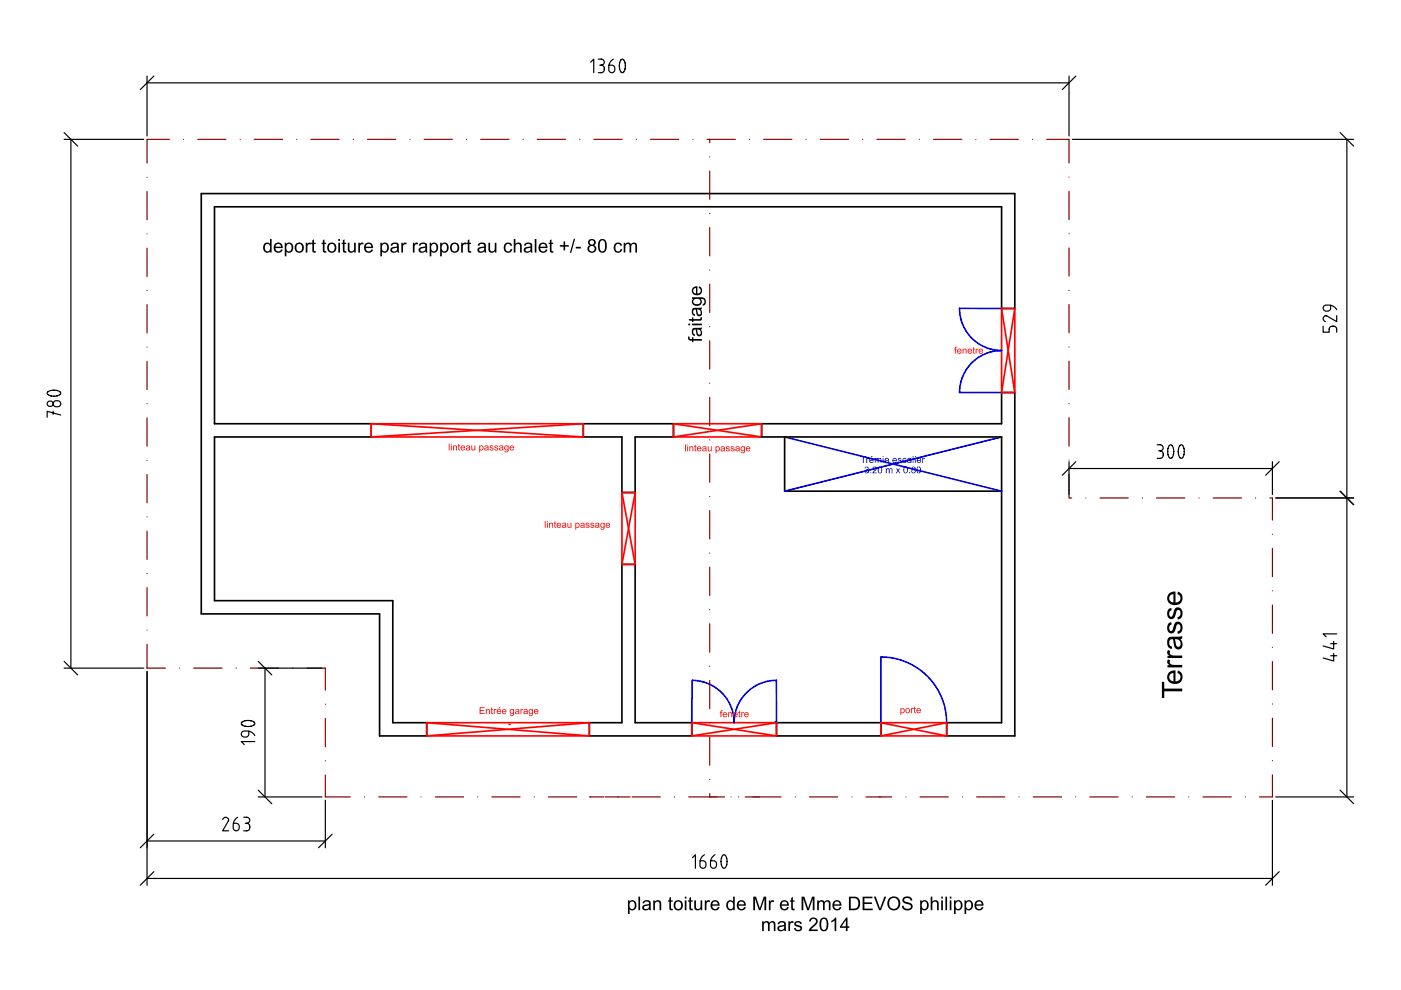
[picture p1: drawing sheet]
<svg xmlns="http://www.w3.org/2000/svg" width="297mm" height="210mm" viewBox="0 0 297 210" stroke-linecap="round" stroke-linejoin="round" font-family="sans-serif">
<path d="M42.7 41h172.5v24.4h-2.8v-21.6h-166.9v46h33.2v2.8h-33.2v34.8h37.8v25.8h7.2v2.8h-10v-25.8h-37.8zM123.7 89.8h19.1v2.8h-8.1v11.8h-2.8v-11.8h-8.2zM161.5 92.6v-2.8h50.9v-6.6h2.8v72.8h-14.5v-2.8h11.7v-60.6M166.4 92.6v11.5h46M131.9 119.7h2.8v33.5h12v2.8h-21.7v-2.8h6.9zM164.6 153.2h22.2v2.8h-22.2z" fill="none" stroke="#000" stroke-width=".35"/>
<g fill="none" stroke="#f00" stroke-width=".35">
<path d="M212.4 65.4v17.8M215.2 65.4v17.8M78.7 89.8h45M78.7 92.6h45M142.8 89.8h18.7M142.8 92.6h18.7M131.9 104.4v15.3M134.7 104.4v15.3M90.5 153.2h34.5M90.5 156h34.5M146.7 153.2h17.9M146.7 156h17.9"/>
<path d="M186.8 153.2h13.9M186.8 156h13.9"/>
</g>
<path d="M166.4 92.6l46 11.5M212.4 92.6l-46 11.5" fill="none" stroke="#00f" stroke-width=".35"/>
<g fill="#00f">
<path d="M182.5 96.7h1.1v.2h-.5v1.2h-.2v-1.2h-.4zM183.7 97.1h.1v.2l.4-.2v.2a.23 .23 0 0 0-.3 0 .23 .23 0 0 0 0 .3v.5h-.2zM184.4 97.2a.49 .49 0 0 1 .6-.1 .49 .49 0 0 1 .3 .6h-.8a.3 .3 0 0 0 .2 .3 .3 .3 0 0 0 .4-.2h.1a.53 .53 0 0 1-.8 .3 .53 .53 0 0 1 0-.9zM184.6 97.3l-.1 .2h.6l-.2-.3zM184.8 96.7h.2l-.3 .3zM185.5 97.1h.1v.1a.35 .35 0 0 1 .6 .1l.4-.2 .2 .1 .1 .9h-.2v-.6a.22 .22 0 0 0-.2-.3 .22 .22 0 0 0-.2 .2v.7h-.2v-.6a.24 .24 0 0 0-.3-.3 .24 .24 0 0 0-.2 .4v.5h-.1zM187.1 96.7h.2v.2h-.2zM187.1 97.1h.2v1h-.2zM187.7 97.2a.49 .49 0 0 1 .5-.1 .49 .49 0 0 1 .3 .6h-.8a.3 .3 0 0 0 .2 .3 .3 .3 0 0 0 .4-.2h.2a.53 .53 0 0 1-.8 .3 .53 .53 0 0 1 0-.9zM187.8 97.3l-.1 .2h.6l-.2-.3zM189.3 97.2a.49 .49 0 0 1 .6-.1 .49 .49 0 0 1 .3 .6h-.8a.3 .3 0 0 0 .2 .3 .3 .3 0 0 0 .4-.2h.2a.53 .53 0 0 1-.8 .3 .53 .53 0 0 1-.1-.9zM189.5 97.3l-.1 .2h.6l-.2-.3zM190.4 97.2l.4-.1 .3 .2-.1 .1-.4-.2v.3a.42 .42 0 0 1 .5 .2 .42 .42 0 0 1-.2 .5 .42 .42 0 0 1-.5-.2l-.1-.2h.2a.23 .23 0 0 0 .2 .3 .23 .23 0 0 0 .2-.3v-.1a.38 .38 0 0 1-.5-.1 .38 .38 0 0 1 0-.4zM191.5 97.2l.5-.1 .2 .3-.2-.1a.34 .34 0 0 0-.5 .3 .34 .34 0 0 0 .5 .3l.2-.1a.51 .51 0 0 1-.7 .3 .51 .51 0 0 1 0-.9zM192.4 97.2l.4-.1a.33 .33 0 0 1 .4 .4l.1 .6-.2-.1a.36 .36 0 0 1-.6 .2 .36 .36 0 0 1 0-.6l.6-.1a.26 .26 0 0 0-.3-.3 .26 .26 0 0 0-.3 .2h-.1zM192.6 97.7a.27 .27 0 0 0 .3 .3 .27 .27 0 0 0 .2-.4zM193.5 96.7h.2v1.4h-.2zM194 96.7h.1v.2h-.1zM194 97.1h.1v1h-.1zM194.5 97.2a.49 .49 0 0 1 .6-.1 .49 .49 0 0 1 .2 .6h-.8a.3 .3 0 0 0 .3 .3 .3 .3 0 0 0 .3-.2h.2a.53 .53 0 0 1-.8 .3 .53 .53 0 0 1 0-.9zM194.6 97.3l-.1 .2h.6l-.1-.3zM195.5 97.1h.2v.2l.3-.2v.2a.23 .23 0 0 0-.2 0 .23 .23 0 0 0-.1 .3v.5h-.2z"/>
<path d="M183.5 99a.39 .39 0 0 1 .6 0 .39 .39 0 0 1-.1 .6 .45 .45 0 0 1 0 .8 .45 .45 0 0 1-.7-.4h.2a.29 .29 0 0 0 .3 .2 .29 .29 0 0 0 .2-.3 .29 .29 0 0 0-.3-.2v-.2a.25 .25 0 0 0 .3-.2 .25 .25 0 0 0-.3-.3 .25 .25 0 0 0-.2 .3h-.2zM184.5 100.2h.2v.2h-.2zM185.1 99a.49 .49 0 0 1 .8 .2 .49 .49 0 0 1-.4 .7l-.3 .3h.7v.2h-.9l.1-.4a.75 .75 0 0 0 .5-.9h-.3l-.1 .2h-.2zM186.3 99a.51 .51 0 0 1 .6 .1 .51 .51 0 0 1 .1 .5 .52 .52 0 0 1-.4 .8 .52 .52 0 0 1-.5-.8zM186.4 99.2a.67 .67 0 0 0 .3 1 .66 .66 0 0 0-.3-1.1zM187.8 99.3h.2v.2a.35 .35 0 0 1 .6 0l.3-.2 .2 .1 .1 1h-.2v-.7a.22 .22 0 0 0-.1-.3 .22 .22 0 0 0-.3 .2v.8h-.2v-.7a.24 .24 0 0 0-.3-.2 .24 .24 0 0 0-.1 .3v.6h-.2zM189.9 99.3h.3l.2 .4 .3-.4h.2l-.4 .5 .4 .6h-.2l-.3-.5-.3 .5h-.2l.4-.6zM191.7 99a.51 .51 0 0 1 .6 .1 .51 .51 0 0 1 .2 .5 .52 .52 0 0 1-.5 .8 .52 .52 0 0 1-.5-.8zM191.8 99.2a.67 .67 0 0 0 .3 1 .66 .66 0 0 0-.2-1.1zM192.8 100.2h.2v.2h-.2zM193.4 99a.39 .39 0 0 1 .6 0 .39 .39 0 0 1-.1 .6 .43 .43 0 0 1 .1 .6 .43 .43 0 0 1-.6 0 .43 .43 0 0 1 .1-.6l-.2-.2zM193.4 99.3a.25 .25 0 0 0 .5 0 .25 .25 0 0 0-.5 0zM193.4 99.9a.3 .3 0 0 0 .6 0 .3 .3 0 0 0-.6 0zM194.5 99a.51 .51 0 0 1 .6 .1 .51 .51 0 0 1 .2 .5 .52 .52 0 0 1-.5 .8 .52 .52 0 0 1-.5-.8zM194.6 99.2a.67 .67 0 0 0 .3 1 .66 .66 0 0 0-.2-1.1z"/>
</g>
<path d="M212.4 65.4h-9l.2 1.7 .5 1.7 .8 1.5 1.2 1.4 1.3 1.1 1.6 .8 1.6 .5 1.8 .2-1.8 .2-1.7 .5-1.5 .8-1.3 1.1-1.1 1.4-.9 1.5-.5 1.7-.2 1.7h9M146.7 153.2l.1-9 1.7 .2 1.6 .5 1.6 .9 1.3 1.1 1.1 1.3 .9 1.6 .5 1.7 .2 1.7 .1-1.7 .5-1.7 .9-1.6 1.1-1.3 1.4-1.1 1.5-.9 1.6-.5 1.8-.2v9M164.3 153.2l.2-.1 .1 .1M164.4 153.2l.1-.1 .1 .1M186.8 153.2v-13.9l2.7 .3 2.6 .8 2.4 1.2 2.1 1.8 1.8 2.1 1.2 2.4 .8 2.6 .3 2.7" fill="none" stroke="#00f" stroke-width=".35"/>
<path d="M212.4 65.4h2.8l-2.8 17.8h2.8zM78.7 89.8v2.8l45-2.8v2.8zM142.8 89.8l18.7 2.8v-2.8l-18.7 2.8zM131.9 104.4l2.8 15.3h-2.8l2.8-15.3zM90.5 153.2l34.5 2.8v-2.8l-34.5 2.8zM146.7 153.2v2.8l17.9-2.8v2.8zM186.8 153.2v2.8l13.9-2.8v2.8z" fill="none" stroke="#f00" stroke-width=".35"/>
<g fill="#f00">
<path d="M101.7 150h1v.1h-.8v.5h.8v.1h-.8v.5h.9v.2h-1.1zM103 150.3h.2v.2a.37 .37 0 0 1 .4-.2 .37 .37 0 0 1 .3 .5v.6h-.2v-.6a.24 .24 0 0 0-.2-.3 .24 .24 0 0 0-.3 .2v.7h-.2zM104.2 150.1l.1-.1v.3h.2v.2h-.2v.6l.2 .3a.26 .26 0 0 1-.3 0 .26 .26 0 0 1 0-.3v-.6h-.2zM104.7 150.3h.1v.2l.4-.2v.2a.23 .23 0 0 0-.3 .1 .23 .23 0 0 0 0 .2v.6h-.2zM105.4 150.5a.49 .49 0 0 1 .6-.1 .49 .49 0 0 1 .3 .5h-.8a.3 .3 0 0 0 .2 .4 .3 .3 0 0 0 .4-.2h.1a.53 .53 0 0 1-.8 .2 .53 .53 0 0 1 0-.8zM105.6 150.6l-.1 .2h.6l-.2-.3zM105.8 149.9h.2l-.3 .3zM106.5 150.5a.49 .49 0 0 1 .6-.1 .49 .49 0 0 1 .3 .5h-.8a.3 .3 0 0 0 .2 .4 .3 .3 0 0 0 .4-.2h.2a.53 .53 0 0 1-.8 .2 .53 .53 0 0 1-.1-.8zM106.7 150.6l-.1 .2h.6l-.2-.3zM108.2 150.5l.8-.2v.9a.46 .46 0 0 1-.3 .6 .46 .46 0 0 1-.6-.3h.2a.29 .29 0 0 0 .4 .1 .29 .29 0 0 0 .1-.3 .5 .5 0 0 1-.7-.1 .5 .5 0 0 1 .1-.7zM108.3 150.6a.36 .36 0 0 0-.1 .5 .36 .36 0 0 0 .5 .1 .36 .36 0 0 0 .1-.5 .36 .36 0 0 0-.5-.1zM109.3 150.5l.4-.2a.33 .33 0 0 1 .4 .4l.1 .7-.3-.1a.36 .36 0 0 1-.5 .1 .36 .36 0 0 1 0-.6l.5-.1a.26 .26 0 0 0-.2-.2 .26 .26 0 0 0-.3 .2l-.2-.1zM109.4 151a.27 .27 0 0 0 .4 .3 .27 .27 0 0 0 .1-.4zM110.4 150.3h.1v.2l.3-.2 .1 .2a.23 .23 0 0 0-.3 .1 .23 .23 0 0 0-.1 .2v.6h-.1zM111.1 150.5l.4-.2a.33 .33 0 0 1 .4 .4v.7l-.2-.1a.36 .36 0 0 1-.6 .1 .36 .36 0 0 1 .1-.6l.5-.1a.26 .26 0 0 0-.2-.2 .26 .26 0 0 0-.3 .2l-.2-.1zM111.2 151a.27 .27 0 0 0 .3 .3 .27 .27 0 0 0 .2-.4zM112.2 150.5l.8-.2v.9a.46 .46 0 0 1-.3 .6 .46 .46 0 0 1-.6-.3h.2a.29 .29 0 0 0 .4 .1 .29 .29 0 0 0 .1-.3 .5 .5 0 0 1-.7-.1 .5 .5 0 0 1 .1-.7zM112.3 150.6a.36 .36 0 0 0 0 .5 .36 .36 0 0 0 .4 .1 .36 .36 0 0 0 .1-.5 .36 .36 0 0 0-.5-.1zM113.3 150.5a.49 .49 0 0 1 .6-.1 .49 .49 0 0 1 .3 .5h-.8a.3 .3 0 0 0 .2 .4 .3 .3 0 0 0 .4-.2h.2a.53 .53 0 0 1-.8 .2 .53 .53 0 0 1-.1-.8zM113.5 150.6l-.1 .2h.6l-.2-.3z"/>
<path d="M95.1 94.1h.2v1.4h-.2zM95.6 94.1h.2v.2h-.2zM95.6 94.5h.2v1h-.2zM96 94.5h.2v.1a.37 .37 0 0 1 .5-.2 .37 .37 0 0 1 .2 .5v.6h-.2v-.6a.24 .24 0 0 0-.2-.3 .24 .24 0 0 0-.3 .2v.7h-.2zM97.2 94.2l.2-.1v.4h.1v.1h-.1v.6l.2 .3a.26 .26 0 0 1-.3 0 .26 .26 0 0 1-.1-.3v-.6h-.1zM97.8 94.6a.49 .49 0 0 1 .6-.1 .49 .49 0 0 1 .2 .5h-.8a.3 .3 0 0 0 .3 .4 .3 .3 0 0 0 .3-.2h.2a.53 .53 0 0 1-.8 .2 .53 .53 0 0 1 0-.8zM97.9 94.7l-.1 .2h.6l-.1-.3zM98.9 94.6l.4-.2a.33 .33 0 0 1 .4 .4v.7l-.2-.1a.36 .36 0 0 1-.6 .1 .36 .36 0 0 1 .1-.6l.5-.1a.26 .26 0 0 0-.2-.2 .26 .26 0 0 0-.3 .2h-.2zM99 95.1a.27 .27 0 0 0 .3 .3 .27 .27 0 0 0 .2-.4zM99.9 94.5h.2v.5a.26 .26 0 0 0 .3 .4 .26 .26 0 0 0 .2-.4v-.5h.2v1h-.2v-.2a.37 .37 0 0 1-.4 .2 .37 .37 0 0 1-.3-.4zM101.6 94.5l.2 .1a.48 .48 0 0 1 .7 .4 .48 .48 0 0 1-.7 .4v.5h-.2zM101.9 94.7l-.1 .5 .1 .2a.35 .35 0 0 0 .4-.4 .35 .35 0 0 0-.4-.3zM102.8 94.6l.4-.2a.33 .33 0 0 1 .4 .4v.7l-.2-.1a.36 .36 0 0 1-.6 .1 .36 .36 0 0 1 .1-.6l.5-.1a.26 .26 0 0 0-.2-.2 .26 .26 0 0 0-.3 .2h-.2zM102.9 95.1a.27 .27 0 0 0 .3 .3 .27 .27 0 0 0 .2-.4zM103.9 94.5l.4-.1 .3 .2-.2 .1-.3-.1v.2a.42 .42 0 0 1 .5 .3 .42 .42 0 0 1-.2 .5 .42 .42 0 0 1-.6-.3v-.1h.1a.23 .23 0 0 0 .3 .2 .23 .23 0 0 0 .2-.3h-.1a.38 .38 0 0 1-.4-.1 .38 .38 0 0 1 0-.5zM104.9 94.5l.4-.1 .3 .2-.2 .1-.3-.1v.2a.42 .42 0 0 1 .5 .3 .42 .42 0 0 1-.2 .5 .42 .42 0 0 1-.6-.3v-.1h.2a.23 .23 0 0 0 .2 .2 .23 .23 0 0 0 .2-.3 .38 .38 0 0 1-.5-.1 .38 .38 0 0 1 0-.5zM105.9 94.6l.4-.2a.33 .33 0 0 1 .4 .4l.1 .7-.3-.1a.36 .36 0 0 1-.5 .1 .36 .36 0 0 1 0-.6l.5-.1a.26 .26 0 0 0-.2-.2 .26 .26 0 0 0-.3 .2h-.2zM106 95.1a.27 .27 0 0 0 .4 .3 .27 .27 0 0 0 .1-.4zM107 94.6l.8-.1v.9a.46 .46 0 0 1-.3 .5 .46 .46 0 0 1-.6-.3h.2a.29 .29 0 0 0 .4 .1 .29 .29 0 0 0 .1-.3 .5 .5 0 0 1-.6-.1 .5 .5 0 0 1 0-.7zM107.2 94.7a.36 .36 0 0 0-.1 .5 .36 .36 0 0 0 .5 .1 .36 .36 0 0 0 .1-.5 .36 .36 0 0 0-.5-.1zM108.2 94.6a.49 .49 0 0 1 .5-.1 .49 .49 0 0 1 .3 .5h-.8a.3 .3 0 0 0 .2 .4 .3 .3 0 0 0 .4-.2h.2a.53 .53 0 0 1-.8 .2 .53 .53 0 0 1 0-.8zM108.3 94.7l-.1 .2h.6l-.2-.3z"/>
<path d="M115.5 110.5h.2v1.4h-.2zM116 110.5h.1v.2h-.1zM116 110.9h.1v1h-.1zM116.4 110.9h.2v.1a.37 .37 0 0 1 .4-.2 .37 .37 0 0 1 .3 .5v.6h-.2v-.6a.24 .24 0 0 0-.2-.3 .24 .24 0 0 0-.3 .2v.7h-.2zM117.6 110.6l.1-.1v.4h.2v.1h-.2v.6l.2 .3a.26 .26 0 0 1-.3 0 .26 .26 0 0 1 0-.3v-.6h-.2zM118.2 111a.49 .49 0 0 1 .5-.1 .49 .49 0 0 1 .3 .5h-.8a.3 .3 0 0 0 .2 .4 .3 .3 0 0 0 .4-.2h.2a.53 .53 0 0 1-.8 .2 .53 .53 0 0 1 0-.8zM118.3 111.1l-.1 .2h.6l-.2-.3zM119.2 111l.4-.2a.33 .33 0 0 1 .4 .4l.1 .7-.2-.1a.36 .36 0 0 1-.6 .1 .36 .36 0 0 1 0-.6l.6-.1a.26 .26 0 0 0-.3-.2 .26 .26 0 0 0-.3 .2h-.1zM119.4 111.5a.27 .27 0 0 0 .3 .3 .27 .27 0 0 0 .2-.4zM120.3 110.9h.2v.5a.26 .26 0 0 0 .2 .4 .26 .26 0 0 0 .3-.4v-.5h.2v1h-.2v-.2a.37 .37 0 0 1-.5 .2 .37 .37 0 0 1-.2-.4zM122 110.9l.1 .1a.48 .48 0 0 1 .8 .4 .48 .48 0 0 1-.7 .4v.5h-.2zM122.2 111.1v.5l.1 .2a.35 .35 0 0 0 .4-.4 .35 .35 0 0 0-.5-.3zM123.1 111l.4-.2a.33 .33 0 0 1 .4 .4l.1 .7-.2-.1a.36 .36 0 0 1-.6 .1 .36 .36 0 0 1 0-.6l.6-.1a.26 .26 0 0 0-.3-.2 .26 .26 0 0 0-.3 .2h-.1zM123.3 111.5a.27 .27 0 0 0 .3 .3 .27 .27 0 0 0 .2-.4zM124.2 111l.5-.2 .2 .2-.1 .1-.3-.1-.1 .2a.42 .42 0 0 1 .6 .3 .42 .42 0 0 1-.3 .5 .42 .42 0 0 1-.5-.3l-.1-.1h.2a.23 .23 0 0 0 .3 .2 .23 .23 0 0 0 .2-.3h-.1a.38 .38 0 0 1-.4-.1 .38 .38 0 0 1-.1-.4zM125.2 111l.5-.2 .3 .2-.2 .1-.3-.1-.1 .2a.42 .42 0 0 1 .6 .3 .42 .42 0 0 1-.3 .5 .42 .42 0 0 1-.5-.3l-.1-.1h.2a.23 .23 0 0 0 .3 .2 .23 .23 0 0 0 .2-.3h-.1a.38 .38 0 0 1-.4-.1 .38 .38 0 0 1-.1-.4zM126.3 111l.4-.2a.33 .33 0 0 1 .4 .4v.7l-.2-.1a.36 .36 0 0 1-.6 .1 .36 .36 0 0 1 .1-.6l.5-.1a.26 .26 0 0 0-.2-.2 .26 .26 0 0 0-.3 .2h-.2zM126.4 111.5a.27 .27 0 0 0 .3 .3 .27 .27 0 0 0 .2-.4zM127.4 111l.8-.1v.9a.46 .46 0 0 1-.3 .5 .46 .46 0 0 1-.6-.3h.2a.29 .29 0 0 0 .4 .1 .29 .29 0 0 0 .1-.3 .5 .5 0 0 1-.7-.1 .5 .5 0 0 1 .1-.7zM127.5 111.1a.36 .36 0 0 0 0 .5 .36 .36 0 0 0 .4 .1 .36 .36 0 0 0 .1-.5 .36 .36 0 0 0-.5-.1zM128.5 111a.49 .49 0 0 1 .6-.1 .49 .49 0 0 1 .3 .5h-.8a.3 .3 0 0 0 .2 .4 .3 .3 0 0 0 .4-.2h.2a.53 .53 0 0 1-.8 .2 .53 .53 0 0 1-.1-.8zM128.7 111.1l-.1 .2h.6l-.2-.3z"/>
<path d="M145.2 94.2h.2v1.5h-.2zM145.7 94.2h.2v.2h-.2zM145.7 94.6h.2v1.1h-.2zM146.1 94.6h.2v.2a.37 .37 0 0 1 .5-.2 .37 .37 0 0 1 .2 .4v.7h-.2v-.7a.24 .24 0 0 0-.2-.2 .24 .24 0 0 0-.3 .1v.8h-.2zM147.3 94.4l.2-.1v.3h.1v.2h-.1v.6l.2 .3a.26 .26 0 0 1-.3 0 .26 .26 0 0 1-.1-.3v-.6h-.1zM147.9 94.8a.49 .49 0 0 1 .6-.1 .49 .49 0 0 1 .2 .5h-.8a.3 .3 0 0 0 .3 .3 .3 .3 0 0 0 .3-.2l.2 .1a.53 .53 0 0 1-.8 .2 .53 .53 0 0 1 0-.8zM148 94.8v.3h.5l-.1-.3zM149 94.8l.4-.2a.33 .33 0 0 1 .4 .4v.7l-.2-.2a.36 .36 0 0 1-.5 .2 .36 .36 0 0 1 0-.6l.5-.1a.26 .26 0 0 0-.2-.3 .26 .26 0 0 0-.3 .3l-.2-.1zM149.1 95.3a.27 .27 0 0 0 .4 .3 .27 .27 0 0 0 .1-.4zM150 94.6h.2v.6a.26 .26 0 0 0 .3 .4 .26 .26 0 0 0 .2-.4v-.6h.2v1.1h-.2v-.2a.37 .37 0 0 1-.4 .2 .37 .37 0 0 1-.3-.4zM151.7 94.6l.2 .2a.48 .48 0 0 1 .7 .4 .48 .48 0 0 1-.7 .4v.5h-.2zM152 94.9l-.1 .4 .2 .2a.35 .35 0 0 0 .3-.4 .35 .35 0 0 0-.4-.2zM152.9 94.8l.4-.2a.33 .33 0 0 1 .4 .4v.7l-.2-.2a.36 .36 0 0 1-.5 .2 .36 .36 0 0 1 0-.6l.5-.1a.26 .26 0 0 0-.2-.3 .26 .26 0 0 0-.3 .3l-.2-.1zM153 95.3a.27 .27 0 0 0 .4 .3 .27 .27 0 0 0 .1-.4zM154 94.7l.4-.1 .3 .2-.2 .1-.3-.1v.2a.42 .42 0 0 1 .5 .2 .42 .42 0 0 1-.2 .6 .42 .42 0 0 1-.6-.3v-.1l.2-.1a.23 .23 0 0 0 .2 .3 .23 .23 0 0 0 .2-.3h-.1a.38 .38 0 0 1-.4-.1 .38 .38 0 0 1 0-.5zM155 94.7l.4-.1 .3 .2-.2 .1-.3-.1v.2a.42 .42 0 0 1 .5 .2 .42 .42 0 0 1-.2 .6 .42 .42 0 0 1-.6-.3v-.1l.2-.1a.23 .23 0 0 0 .2 .3 .23 .23 0 0 0 .2-.3 .38 .38 0 0 1-.5-.1 .38 .38 0 0 1 0-.5zM156 94.8l.4-.2a.33 .33 0 0 1 .4 .4l.1 .7-.3-.2a.36 .36 0 0 1-.5 .2 .36 .36 0 0 1 0-.6l.5-.1a.26 .26 0 0 0-.2-.3 .26 .26 0 0 0-.3 .3l-.2-.1zM156.2 95.3a.27 .27 0 0 0 .3 .3 .27 .27 0 0 0 .1-.4zM157.1 94.8l.8-.2v.9a.46 .46 0 0 1-.3 .6 .46 .46 0 0 1-.5-.3h.1a.29 .29 0 0 0 .4 .1 .29 .29 0 0 0 .2-.4 .5 .5 0 0 1-.7 0 .5 .5 0 0 1 0-.7zM157.3 94.9a.36 .36 0 0 0-.1 .4 .36 .36 0 0 0 .5 .1 .36 .36 0 0 0 .1-.5 .36 .36 0 0 0-.5 0zM158.3 94.8a.49 .49 0 0 1 .6-.1 .49 .49 0 0 1 .2 .5h-.8a.3 .3 0 0 0 .2 .3 .3 .3 0 0 0 .4-.2l.2 .1a.53 .53 0 0 1-.8 .2 .53 .53 0 0 1 0-.8zM158.4 94.8l-.1 .3h.6l-.2-.3z"/>
<path d="M190.9 150.2l.2 .1a.48 .48 0 0 1 .7 .4 .48 .48 0 0 1-.7 .4v.5h-.2zM191.2 150.4l-.1 .5 .1 .2a.35 .35 0 0 0 .4-.4 .35 .35 0 0 0-.4-.3zM192 150.7a.53 .53 0 0 1 1 0 .53 .53 0 0 1-1 0zM192.1 150.7a.4 .4 0 0 0 .8 0 .4 .4 0 0 0-.8 0zM193.1 150.2h.2v.1l.3-.1v.2a.23 .23 0 0 0-.2 0 .23 .23 0 0 0-.1 .3v.5h-.2zM193.8 149.9l.2-.1v.4h.2v.1h-.2v.6l.2 .3a.26 .26 0 0 1-.3 0 .26 .26 0 0 1-.1-.3v-.6h-.1zM194.4 150.3a.49 .49 0 0 1 .6-.1 .49 .49 0 0 1 .3 .5h-.8a.3 .3 0 0 0 .2 .4 .3 .3 0 0 0 .4-.2h.2a.53 .53 0 0 1-.8 .2 .53 .53 0 0 1-.1-.8zM194.6 150.4l-.1 .2h.6l-.2-.3z"/>
<path d="M152.8 150.7l.4-.1-.3 .2 .2 .4h-.2v.9h-.1v-.9h-.2zM153.4 151.1a.49 .49 0 0 1 .5-.1 .49 .49 0 0 1 .3 .6h-.8a.3 .3 0 0 0 .2 .3 .3 .3 0 0 0 .4-.2h.2a.53 .53 0 0 1-.8 .3 .53 .53 0 0 1 0-.9zM153.5 151.2l-.1 .2h.6l-.2-.2zM154.4 151h.1v.2a.37 .37 0 0 1 .5-.2 .37 .37 0 0 1 .2 .4v.7h-.1v-.7a.24 .24 0 0 0-.2-.3 .24 .24 0 0 0-.3 .2v.8h-.2zM155.6 151.1a.49 .49 0 0 1 .6-.1 .49 .49 0 0 1 .2 .6h-.8a.3 .3 0 0 0 .3 .3 .3 .3 0 0 0 .3-.2h.2a.53 .53 0 0 1-.8 .3 .53 .53 0 0 1 0-.9zM155.7 151.2l-.1 .2h.6l-.1-.2zM156.7 150.8l.1-.1v.3h.2v.2h-.2v.6l.2 .3a.26 .26 0 0 1-.3-.1 .26 .26 0 0 1 0-.2v-.6h-.2zM157.2 151h.1v.2l.3-.2 .1 .2a.23 .23 0 0 0-.3 0 .23 .23 0 0 0 0 .3v.6h-.2zM157.9 151.1a.49 .49 0 0 1 .6-.1 .49 .49 0 0 1 .2 .6h-.7a.3 .3 0 0 0 .2 .3 .3 .3 0 0 0 .4-.2h.1a.53 .53 0 0 1-.8 .3 .53 .53 0 0 1 0-.9zM158.1 151.2l-.1 .2h.6l-.2-.2z"/>
<path d="M202.5 73.6l.4-.1-.3 .3 .2 .3h-.2v.9h-.1v-.9h-.2zM203 74.1a.49 .49 0 0 1 .6-.1 .49 .49 0 0 1 .3 .5h-.8a.3 .3 0 0 0 .2 .4 .3 .3 0 0 0 .4-.2h.2a.53 .53 0 0 1-.8 .2 .53 .53 0 0 1-.1-.8zM203.2 74.1l-.1 .3h.6l-.2-.3zM204.1 73.9h.1v.2a.37 .37 0 0 1 .5-.2 .37 .37 0 0 1 .2 .4v.7h-.1v-.6a.24 .24 0 0 0-.2-.3 .24 .24 0 0 0-.3 .1v.8h-.2zM205.3 74.1a.49 .49 0 0 1 .6-.1 .49 .49 0 0 1 .2 .5h-.8a.3 .3 0 0 0 .2 .4 .3 .3 0 0 0 .4-.2h.2a.53 .53 0 0 1-.8 .2 .53 .53 0 0 1 0-.8zM205.4 74.1l-.1 .3h.6l-.2-.3zM206.3 73.7l.2-.1v.3h.2v.2h-.2v.6l.2 .3a.26 .26 0 0 1-.3 0 .26 .26 0 0 1-.1-.3v-.6h-.1zM206.9 73.9h.1v.2l.3-.2 .1 .2a.23 .23 0 0 0-.3 .1 .23 .23 0 0 0-.1 .2v.6h-.1zM207.6 74.1a.49 .49 0 0 1 .6-.1 .49 .49 0 0 1 .2 .5h-.7a.3 .3 0 0 0 .2 .4 .3 .3 0 0 0 .3-.2h.2a.53 .53 0 0 1-.8 .2 .53 .53 0 0 1 0-.8zM207.8 74.1l-.1 .3h.5l-.1-.3z"/>
<circle cx="107.9" cy="153.6" r=".17"/>
</g>
<g fill="none" stroke="#800000" stroke-width=".25">
<path d="M31.2 37.6h.1M35.9 29.5h-4.7v5.1M38.9 29.5h.1M41.9 29.5h6M50.9 29.5h.1M53.9 29.5h6M62.9 29.5h.1M65.9 29.5h6M74.9 29.5h.1M77.9 29.5h6M86.9 29.5h.1M89.9 29.5h6"/>
<path d="M98.9 29.5h.1M101.9 29.5h6M110.9 29.5h.1M113.9 29.5h6M122.9 29.5h.1M125.9 29.5h6M134.9 29.5h.1M137.9 29.5h6M146.9 29.5h.1M149.9 29.5h6M150.5 29.5v.8M150.5 33.2v.1"/>
<path d="M150.5 36.3v6M158.9 29.5h.1M161.9 29.5h6M170.9 29.5h.1M173.9 29.5h6M182.9 29.5h.1M185.9 29.5h6M194.9 29.5h.1M197.9 29.5h6M206.9 29.5h.1M209.9 29.5h6M218.9 29.5h.1"/>
<path d="M221.9 29.5h4.8v5.1M226.7 37.6h.1M31.2 40.6v6M31.2 49.6h.1M31.2 52.6v6M150.5 45.2v.1M150.5 48.3v6M150.5 57.2v.1M226.7 40.6v6M226.7 49.6h.1M226.7 52.6v6M31.2 61.6h.1"/>
<path d="M31.2 64.6v6M31.2 73.6h.1M31.2 76.6v6M150.5 60.3v6M150.5 69.2v.1M150.5 72.3v6M226.7 61.6h.1M226.7 64.6v6M226.7 73.6h.1M226.7 76.6v6M31.2 85.6h.1M31.2 88.6v6"/>
<path d="M31.2 97.6h.1M150.5 81.2v.1M150.5 84.3v6M150.5 93.2v.1M150.5 96.3v6M226.7 85.6h.1M226.7 88.6v6M226.7 97.6h.1M31.2 100.6v6M31.2 109.6h.1M31.2 112.6v6M150.5 105.2v.1"/>
<path d="M150.5 108.3v6M150.5 117.2v.1M226.7 100.6v5h.5M230.2 105.6h.1M233.2 105.6h6M242.2 105.6h.1M245.2 105.6h6M254.2 105.6h.1M257.2 105.6h6M266.2 105.6h.1M269.2 105.6h.6v4.7M269.8 113.3h.1"/>
<path d="M269.8 116.3v6M31.2 121.6h.1M31.2 124.6v6M31.2 133.6h.1M31.2 136.6v5.1h3.9M150.5 120.3v6M150.5 129.2v.1M150.5 132.3v6M269.8 125.3h.1M269.8 128.3v6M269.8 137.3h.1M38.1 141.7h.1"/>
<path d="M41.1 141.7h6M50.1 141.7h.1M53.1 141.7h6M62.1 141.7h.1M65.1 141.7h3.9v4.6M69 149.3h.1M69 152.3v6M150.5 141.2v.1M150.5 144.3v6M150.5 153.2v.1M150.5 156.3v6M269.8 140.3v6"/>
<path d="M269.8 149.3h.1M269.8 152.3v6M69 161.3h.1M69 164.3v4.7h5.3M77.3 169h.1M80.3 169h6M89.3 169h.1M92.3 169h6M101.3 169h.1M104.3 169h6M113.3 169h.1M116.3 169h6"/>
<path d="M125 169h3M128.3 169h5.3M134 169h6M143 169h.1M146 169h7.6M150.5 165.2v.1M150.5 168.3v.7M155 169h.1M156.6 169h.1M158 169h7.6M168.6 169h.1M171.6 169h6"/>
<path d="M180.6 169h.1M183.6 169h5.5M192 169h.1M195.1 169h6M204 169h.1M207.1 169h6M216 169h.1M219.1 169h6M228 169h.1M231.1 169h6M240 169h.1M243.1 169h6"/>
<path d="M252 169h.1M255.1 169h6M264 169h.1M269.8 164.3v4.7h-2.7M269.8 161.3h.1"/>
</g>
<g fill="none" stroke="#000" stroke-width=".25">
<path d="M31.2 16.1v12.7M31.2 17.6h195.5M32.6 16.1l-2.9 2.9M125.2 13.2l.7-.7v2.9M126.8 12.5h.7a.64 .64 0 0 1 .6 .7 .64 .64 0 0 1-.6 .6M127.2 13.8h.3M127.5 13.8a.81 .81 0 0 1 .6 .8 .81 .81 0 0 1-.6 .8h-.7M130 12.5a2.06 2.06 0 0 0-.7 2.7 .77 .77 0 0 0 1.1-.4 .77 .77 0 0 0-.7-1h-.6M131.7 12.7a.48 .48 0 0 1 .5-.1 .48 .48 0 0 1 .3 .5l.1 1.1-.4 1.1a.35 .35 0 0 1-.5 0l-.4-1.3zM226.7 16.1v12.7M228.1 16.1l-2.9 2.9M13.6 29.5h16.9"/>
<path d="M13.6 28.1l2.9 2.9M15 29.5v112.2M227.4 29.5h59.6M284.1 28.1l2.9 2.9M285.6 29.5v139.5M280.5 69.2v1.2h1.3v-.6a.81 .81 0 0 1 .8-.7 .81 .81 0 0 1 .8 .7v.6M282.1 64.7v.6a.75 .75 0 0 1-1 .7 .75 .75 0 0 1-.2-1.3 2.15 2.15 0 0 1 2.5 .9M283.4 66.9v1.3l-2.1-1.2a.62 .62 0 0 0-.8 .4 .62 .62 0 0 0 .5 .8M10.2 83.1l1.2-.4 1.3 .4a.35 .35 0 0 1 0 .6l-1.3 .3-1.2-.3a.35 .35 0 0 1 0-.6zM11.3 87.2v.6M11.5 85.2a.76 .76 0 0 1 1-.2 .76 .76 0 0 1 .2 1.1 .76 .76 0 0 1-1 .1 .76 .76 0 0 1-.2-1zM12.9 88l-2.9-.8v1.3"/>
<path d="M226.7 97.9v7M226.7 99.3h43.1M228.1 97.9l-2.9 2.9M245.3 94.3h.7a.64 .64 0 0 1 .6 .6 .64 .64 0 0 1-.6 .7M245.7 95.6h.3M246 95.6a.81 .81 0 0 1 .6 .8 .81 .81 0 0 1-.6 .8h-.7M247.9 94.5a.48 .48 0 0 1 .6-.1 .48 .48 0 0 1 .2 .5l.1 1.1-.3 1a.35 .35 0 0 1-.6 0l-.3-1.3zM250.2 94.5a.48 .48 0 0 1 .5-.1 .48 .48 0 0 1 .3 .5l.1 1.1-.4 1a.35 .35 0 0 1-.5 0l-.4-1.3zM269.8 97.9v7M271.2 97.9l-2.9 2.9M270.5 105.6h16.5M284.1 104.1l2.9 2.9"/>
<path d="M282.1 139h1.3M282.1 136.5h1.3M282.8 138.6v1.5l-2.3-.6M282.8 136v1.6l-2.3-.6M283.4 134.4h-2.9l.7 .6M13.6 141.7h16.9M13.6 140.2l2.9 2.9M31.2 142.4v45.3M52.8 155v.6a.75 .75 0 0 1-1.1 .7 .75 .75 0 0 1-.2-1.3 2.15 2.15 0 0 1 2.5 1M53.9 153.1a.35 .35 0 0 1 0 .6l-1.3 .3-1.3-.3a.59 .59 0 0 1 0-.7 .59 .59 0 0 1 .7-.2h1l.9 .3M54 157.2h-2.8l.6 .7M54.7 141.7h13.6"/>
<path d="M54.7 140.2l2.9 2.9M56.2 141.7v27.3M31.2 178.3h37.8M32.6 176.9l-2.9 2.8M47.2 173.8a.62 .62 0 0 1 .8-.5 .62 .62 0 0 1 .4 .7l-1.2 2.2h1.3M50.4 173.3a2.06 2.06 0 0 0-.8 2.7 .77 .77 0 0 0 1.2-.4 .77 .77 0 0 0-.7-1h-.6M51.7 173.3h.6a.64 .64 0 0 1 .7 .6 .64 .64 0 0 1-.7 .7M52 174.6h.3M52.3 174.6a.81 .81 0 0 1 .7 .8 .81 .81 0 0 1-.7 .8h-.6M54.7 169h13.6M54.7 167.5l2.9 2.9M69 169.7v10"/>
<path d="M70.4 176.9l-2.9 2.8M269.8 169.7v18M270.5 169h16.5M284.1 167.5l2.9 2.9M31.2 186.3h238.6M32.6 184.8l-2.9 2.9M146.8 181.9l.6-.7v2.9M149.4 181.2a2.06 2.06 0 0 0-.8 2.7 .77 .77 0 0 0 1.1-.4 .77 .77 0 0 0-.7-1h-.6M151.6 181.2a2.06 2.06 0 0 0-.8 2.7 .77 .77 0 0 0 1.2-.4 .77 .77 0 0 0-.7-1h-.6M153.2 181.4a.48 .48 0 0 1 .6-.1 .48 .48 0 0 1 .2 .5l.1 1.1-.3 1a.35 .35 0 0 1-.6 0l-.3-1.3zM271.2 184.8l-2.9 2.9"/>
<circle cx="10.7" cy="85.6" r=".6"/>
</g>
<path d="M161.5 92.6h50.9" fill="none" stroke="#000" stroke-width=".35"/>
<g fill="#000">
<path d="M56.1 51.7a.78 .78 0 0 1 1.1 0v-1h.4v2.9h-.3v-.3a.93 .93 0 0 1-1.3 0 .93 .93 0 0 1-.2-1.2zM56.3 51.9a.77 .77 0 0 0-.2 .9 .77 .77 0 0 0 .9 .4 .78 .78 0 0 0 .3-.9 .78 .78 0 0 0-.9-.5zM58.3 51.7a.97 .97 0 0 1 1.2-.2 .97 .97 0 0 1 .4 1.1h-1.5a.61 .61 0 0 0 .4 .7 .61 .61 0 0 0 .8-.4h.3a1.03 1.03 0 0 1-1.4 .6 1.03 1.03 0 0 1-.4-1.6zM58.6 51.9l-.2 .4h1.2a.58 .58 0 0 0-.4-.5 .58 .58 0 0 0-.6 .1zM60.4 51.5h.3v.2a.89 .89 0 0 1 1.1-.1 .89 .89 0 0 1 .4 1.1 .85 .85 0 0 1-.5 .8 .85 .85 0 0 1-1-.2v1h-.3zM60.9 51.9a.75 .75 0 0 0-.2 .9 .75 .75 0 0 0 .8 .4 .77 .77 0 0 0 .4-.9 .77 .77 0 0 0-.9-.5zM62.8 51.7a1.04 1.04 0 0 1 1.5 .1 1.04 1.04 0 0 1-.2 1.5 1.04 1.04 0 0 1-1.5-.2l-.1-.9zM63 51.9a.77 .77 0 0 0-.1 1 .77 .77 0 0 0 .9 .3 .75 .75 0 0 0 .3-1 .75 .75 0 0 0-1.1-.3zM64.8 51.5h.3v.3l.3-.3 .4-.1 .2 .1-.2 .4a.46 .46 0 0 0-.5 0 .46 .46 0 0 0-.1 .6v1.1h-.4zM66.2 51l.4-.3v.8h.3v.2h-.3v1.3a.24 .24 0 0 0 0 .2 .24 .24 0 0 0 .3 0l.1 .3a.52 .52 0 0 1-.6 0 .52 .52 0 0 1-.2-.6v-1.2h-.2v-.2h.2zM68.4 51l.4-.3v.8h.4v.2h-.4v1.3a.24 .24 0 0 0 .1 .2 .24 .24 0 0 0 .3 0v.3a.52 .52 0 0 1-.6 0 .52 .52 0 0 1-.2-.6v-1.2h-.2v-.2h.2zM69.7 51.7a1.04 1.04 0 0 1 1.5 .1 1.04 1.04 0 0 1-.2 1.5 1.04 1.04 0 0 1-1.5-.2l-.1-.9zM69.9 51.9a.77 .77 0 0 0-.2 1 .77 .77 0 0 0 1 .3 .75 .75 0 0 0 .3-1 .75 .75 0 0 0-1.1-.3zM71.7 50.7h.4v.4h-.4zM71.7 51.5h.4v2.1h-.4zM72.7 51l.3-.3v.8h.4v.2h-.4v1.3a.24 .24 0 0 0 .1 .2 .24 .24 0 0 0 .3 0l.1 .3a.52 .52 0 0 1-.6 0 .52 .52 0 0 1-.2-.6v-1.2h-.3v-.2h.3zM73.7 51.5h.4v1.1a.52 .52 0 0 0 .5 .7 .52 .52 0 0 0 .5-.7v-1.1h.3v2.1h-.3v-.4a.74 .74 0 0 1-.9 .4 .74 .74 0 0 1-.5-.8zM76 51.5h.3v.3l.2-.3 .4-.1 .2 .1-.1 .4a.46 .46 0 0 0-.6 0 .46 .46 0 0 0-.1 .6v1.1h-.3zM77.5 51.7a.97 .97 0 0 1 1.1-.2 .97 .97 0 0 1 .5 1.1h-1.6a.61 .61 0 0 0 .5 .7 .61 .61 0 0 0 .7-.4h.4a1.03 1.03 0 0 1-1.5 .6 1.03 1.03 0 0 1-.3-1.6zM77.7 51.9l-.1 .4h1.1a.58 .58 0 0 0-.3-.5 .58 .58 0 0 0-.7 .1zM80.6 51.5h.4v.2a.89 .89 0 0 1 1.1-.1 .89 .89 0 0 1 .3 1.1 .85 .85 0 0 1-.5 .8 .85 .85 0 0 1-.9-.2v1h-.4zM81.1 51.9a.75 .75 0 0 0-.2 .9 .75 .75 0 0 0 .9 .4 .77 .77 0 0 0 .3-.9 .77 .77 0 0 0-.8-.5zM83 51.7a.9 .9 0 0 1 .9-.3 .9 .9 0 0 1 .7 .8l.1 1.4h-.4l-.1-.3a.77 .77 0 0 1-.9 .3 .77 .77 0 0 1-.5-.9l.5-.3 .9-.2a.53 .53 0 0 0-.5-.5 .53 .53 0 0 0-.5 .4h-.4zM83.2 52.8a.37 .37 0 0 0 0 .5 .37 .37 0 0 0 .5 0l.4-.3 .1-.5zM85.1 51.5h.3v.3l.2-.3 .4-.1 .2 .1-.1 .4a.46 .46 0 0 0-.5 0 .46 .46 0 0 0-.2 .6v1.1h-.3zM87.5 51.5h.4v.3l.2-.3 .4-.1 .2 .1-.2 .4a.46 .46 0 0 0-.5 0 .46 .46 0 0 0-.1 .6v1.1h-.4zM89 51.7a.9 .9 0 0 1 .9-.3 .9 .9 0 0 1 .7 .8l.1 1.4h-.4l-.1-.3a.77 .77 0 0 1-.9 .3 .77 .77 0 0 1-.5-.9l.5-.3 .9-.2a.53 .53 0 0 0-.5-.5 .53 .53 0 0 0-.5 .4h-.4zM89.2 52.8a.37 .37 0 0 0 0 .5 .37 .37 0 0 0 .5 0l.4-.3 .1-.5zM91.1 51.5h.3v.2a.89 .89 0 0 1 1.2-.1 .89 .89 0 0 1 .3 1.1 .85 .85 0 0 1-.5 .8 .85 .85 0 0 1-1-.2v1h-.3zM91.6 51.9a.75 .75 0 0 0-.2 .9 .75 .75 0 0 0 .9 .4 .77 .77 0 0 0 .3-.9 .77 .77 0 0 0-.9-.5zM93.3 51.5h.3v.2a.89 .89 0 0 1 1.2-.1 .89 .89 0 0 1 .3 1.1 .85 .85 0 0 1-.5 .8 .85 .85 0 0 1-.9-.2v1h-.4zM93.8 51.9a.75 .75 0 0 0-.2 .9 .75 .75 0 0 0 .9 .4 .77 .77 0 0 0 .3-.9 .77 .77 0 0 0-.9-.5zM95.7 51.7a1.04 1.04 0 0 1 1.5 .1 1.04 1.04 0 0 1-.2 1.5 1.04 1.04 0 0 1-1.5-.2v-.9zM96 51.9a.77 .77 0 0 0-.2 1 .77 .77 0 0 0 .9 .3 .75 .75 0 0 0 .3-1 .75 .75 0 0 0-1-.3zM97.8 51.5h.3v.3l.2-.3 .4-.1 .2 .1-.1 .4a.46 .46 0 0 0-.6 0 .46 .46 0 0 0-.1 .6v1.1h-.3zM99.2 51l.3-.3v.8h.4v.2h-.4v1.3a.24 .24 0 0 0 .1 .2 .24 .24 0 0 0 .3 0v.3a.52 .52 0 0 1-.6 0 .52 .52 0 0 1-.1-.6v-1.2h-.3v-.2h.3zM101.4 51.7a.9 .9 0 0 1 1-.3 .9 .9 0 0 1 .6 .8l.1 1.4h-.3l-.1-.3a.77 .77 0 0 1-.9 .3 .77 .77 0 0 1-.5-.9l.4-.3 1-.2a.53 .53 0 0 0-.5-.5 .53 .53 0 0 0-.6 .4h-.3zM101.7 52.8a.37 .37 0 0 0 0 .5 .37 .37 0 0 0 .5 0l.4-.3 .1-.5zM103.6 51.5h.3v1.1a.52 .52 0 0 0 .5 .7 .52 .52 0 0 0 .5-.7v-1.1h.3v2.1h-.3v-.4a.74 .74 0 0 1-.9 .4 .74 .74 0 0 1-.4-.8zM107.1 51.6a.89 .89 0 0 1 1.5 .5h-.4a.57 .57 0 0 0-.7-.3 .57 .57 0 0 0-.3 .7 .57 .57 0 0 0 .4 .8 .57 .57 0 0 0 .7-.5h.3a.97 .97 0 0 1-1.3 .7 .97 .97 0 0 1-.5-1.4zM108.9 50.7h.4v1a.74 .74 0 0 1 .9-.3 .74 .74 0 0 1 .4 .8v1.4h-.3v-1.4a.51 .51 0 0 0-.6-.5 .51 .51 0 0 0-.4 .7v1.2h-.4zM111.2 51.7a.9 .9 0 0 1 1-.3 .9 .9 0 0 1 .6 .8l.2 1.4h-.4l-.1-.3a.77 .77 0 0 1-.9 .3 .77 .77 0 0 1-.5-.9l.4-.3 1-.2a.53 .53 0 0 0-.5-.5 .53 .53 0 0 0-.6 .4h-.3zM111.5 52.8a.37 .37 0 0 0 0 .5 .37 .37 0 0 0 .5 0l.4-.3 .1-.5zM113.4 50.7h.3v2.9h-.3zM114.4 51.7a.97 .97 0 0 1 1.2-.2 .97 .97 0 0 1 .5 1.1h-1.6a.61 .61 0 0 0 .5 .7 .61 .61 0 0 0 .7-.4h.4a1.03 1.03 0 0 1-1.5 .6 1.03 1.03 0 0 1-.3-1.6zM114.7 51.9l-.1 .4h1.1a.58 .58 0 0 0-.3-.5 .58 .58 0 0 0-.7 .1zM116.6 51l.3-.3v.8h.4v.2h-.4v1.3a.24 .24 0 0 0 .1 .2 .24 .24 0 0 0 .3 0v.3a.52 .52 0 0 1-.5 0 .52 .52 0 0 1-.2-.6v-1.2h-.3v-.2h.3zM118.7 52h.8v-.8h.3v.8h.8v.3h-.8v.8h-.3v-.8h-.8zM121.7 50.6h.2l-.8 3h-.3zM122.1 52.3h1.1v.4h-1.1zM124.9 50.9a.76 .76 0 0 1 1.2-.1 .76 .76 0 0 1-.2 1.2 .88 .88 0 0 1 .4 1.3 .88 .88 0 0 1-1.3 .2 .8 .8 0 0 1-.5-.8 .8 .8 0 0 1 .6-.7l-.4-.4zM125 51.4a.46 .46 0 0 0 .9 0 .46 .46 0 0 0-.9 0zM124.9 52.7a.6 .6 0 0 0 1.2 0 .6 .6 0 0 0-1.2 0zM127.2 50.8a.96 .96 0 0 1 1.1 .1 .96 .96 0 0 1 .3 1 1.27 1.27 0 0 1-.9 1.7 1.31 1.31 0 0 1-.9-1.8zM127.4 51a1.95 1.95 0 0 0 .2 2.3h.3a1.78 1.78 0 0 0 0-2.3zM130.4 51.6a.89 .89 0 0 1 1.5 .5h-.4a.57 .57 0 0 0-.7-.3 .57 .57 0 0 0-.3 .7 .57 .57 0 0 0 .4 .8 .57 .57 0 0 0 .7-.5h.3a.97 .97 0 0 1-1.3 .7 .97 .97 0 0 1-.4-1.4zM132.2 51.5h.4v.3a.7 .7 0 0 1 1.2 0 .68 .68 0 0 1 .8-.4 .68 .68 0 0 1 .5 .7v1.5h-.4v-1.4a.46 .46 0 0 0-.5-.5 .46 .46 0 0 0-.4 .6v1.3h-.3v-1.4a.48 .48 0 0 0-.6-.4 .48 .48 0 0 0-.3 .7v1.1h-.4z"/>
<path d="M145.9 71.3l.3 .1 .2 .5h.3v-.4h.3v.4h1.8v.3h-1.8v.3h-.3v-.3a.64 .64 0 0 1-.7-.1 .64 .64 0 0 1-.1-.8zM146.9 69.6l1.9-.2v.4h-.2a.77 .77 0 0 1 .3 1 .77 .77 0 0 1-.9 .5l-.3-.5-.2-.9a.53 .53 0 0 0-.6 .4 .53 .53 0 0 0 .5 .6l-.1 .4a1.01 1.01 0 0 1-.4-1.7zM147.8 69.9v.1a.73 .73 0 0 0 .4 .9 .59 .59 0 0 0 .3-.7 .59 .59 0 0 0-.7-.3zM145.9 68.6h.4v.4h-.4zM146.7 68.6h2.1v.4h-2.1zM146 67.7h.7v-.4h.3v.4h1.2a.24 .24 0 0 0 .3-.1 .24 .24 0 0 0 0-.3l.3-.1a.52 .52 0 0 1 0 .6 .52 .52 0 0 1-.6 .2h-1.2v.3h-.3v-.3h-.5zM146.9 65.4l1.9-.2v.3l-.2 .1a.77 .77 0 0 1 .3 .9 .77 .77 0 0 1-.9 .5l-.3-.4-.2-1a.53 .53 0 0 0-.6 .5 .53 .53 0 0 0 .5 .6l-.1 .3a1.01 1.01 0 0 1-.4-1.6zM147.8 65.6v.2a.73 .73 0 0 0 .4 .9 .59 .59 0 0 0 .3-.8 .59 .59 0 0 0-.7-.3zM146.7 63h1.8a.91 .91 0 0 1 1.1 .7 .91 .91 0 0 1-.6 1.1v-.4a.59 .59 0 0 0 .3-.7 .59 .59 0 0 0-.8-.3 .98 .98 0 0 1-.1 1.3 .98 .98 0 0 1-1.4 0 .82 .82 0 0 1 0-1.4h-.3zM147.2 63.5a.63 .63 0 0 0-.1 .9 .63 .63 0 0 0 .9 .1 .58 .58 0 0 0 .5-.7 .58 .58 0 0 0-.8-.4zM147 61l.9-.3v1.5a.61 .61 0 0 0 .6-.4 .61 .61 0 0 0-.4-.7l.1-.4a1.04 1.04 0 0 1 .4 1.5 1.04 1.04 0 0 1-1.5 .3 1.04 1.04 0 0 1-.1-1.5zM147.2 61.2a.59 .59 0 0 0-.2 .7 .59 .59 0 0 0 .6 .3v-1.1z"/>
<path d="M246.3 144.6h.6v1.4h3.8v.6h-3.8v1.4h-.6zM247.9 142.5l.5-.3 .8-.1v2.4a.91 .91 0 0 0 1.1-.7 .91 .91 0 0 0-.7-1.1l.1-.5a1.53 1.53 0 0 1 .9 2 1.53 1.53 0 0 1-2.2 .7 1.43 1.43 0 0 1-.5-2.4zM248.2 142.9a.88 .88 0 0 0-.2 1 .88 .88 0 0 0 .8 .5v-1.7zM247.6 139.8l.5 .2a.7 .7 0 0 0 .1 .8 .7 .7 0 0 0 .8 .2h1.7v.5h-3.2v-.5h.5a.76 .76 0 0 1-.4-1.2zM247.6 137.8l.5 .2a.7 .7 0 0 0 .1 .8 .7 .7 0 0 0 .8 .2h1.7v.5h-3.2v-.5h.5a.76 .76 0 0 1-.4-1.2zM247.8 135.2a4.2 4.2 0 0 1 2.3-.2l.6-.2v.6l-.4 .1a1.39 1.39 0 0 1-.2 2.2 1.06 1.06 0 0 1-1.2-1.2l-.2-1a.79 .79 0 0 0-.8 .7 .79 .79 0 0 0 .6 .9l-.1 .5a1.52 1.52 0 0 1-.6-2.4zM249.1 135.5l.1 .3a1.23 1.23 0 0 0 .6 1.3 .89 .89 0 0 0 .4-1.1 .89 .89 0 0 0-1.1-.5zM247.7 132.2l.6-.3 .1 .5a.7 .7 0 0 0-.5 .7 .7 .7 0 0 0 .5 .7l.3-.5a1.54 1.54 0 0 1 .9-1.5 1.3 1.3 0 0 1 1.2 1.2 1.3 1.3 0 0 1-1.1 1.4l-.1-.5a.8 .8 0 0 0 .7-.7 .8 .8 0 0 0-.5-.9 2 2 0 0 0-.7 1.5 .88 .88 0 0 1-1.1 .4 .88 .88 0 0 1-.5-1zM247.7 129.2l.6-.3 .1 .5a.7 .7 0 0 0-.5 .7 .7 .7 0 0 0 .5 .6l.3-.4a1.54 1.54 0 0 1 .9-1.5 1.3 1.3 0 0 1 1.2 1.2 1.3 1.3 0 0 1-1.1 1.4l-.1-.6a.8 .8 0 0 0 .7-.7 .8 .8 0 0 0-.5-.8 2 2 0 0 0-.7 1.5 .88 .88 0 0 1-1.1 .4 .88 .88 0 0 1-.5-1.1zM247.9 125.8l.5-.3 .8-.1v2.4a.91 .91 0 0 0 1.1-.7 .91 .91 0 0 0-.7-1.1l.1-.6a1.53 1.53 0 0 1 .9 2.1 1.53 1.53 0 0 1-2.2 .7 1.43 1.43 0 0 1-.5-2.4zM248.2 126.2a.88 .88 0 0 0-.2 1 .88 .88 0 0 0 .8 .5v-1.7z"/>
<path d="M133.1 190.9h.4v.3a.89 .89 0 0 1 1.1-.2 .89 .89 0 0 1 .3 1.1 .85 .85 0 0 1-.5 .8 .85 .85 0 0 1-.9-.1v1h-.4zM133.6 191.3a.75 .75 0 0 0-.2 1 .75 .75 0 0 0 .9 .4 .77 .77 0 0 0 .3-1 .77 .77 0 0 0-.8-.5zM135.4 190.1h.3v2.9h-.3zM136.4 191.1a.9 .9 0 0 1 .9-.3 .9 .9 0 0 1 .7 .8l.1 1.4h-.4l-.1-.3a.77 .77 0 0 1-.9 .3 .77 .77 0 0 1-.5-.8l.5-.4 .9-.1a.53 .53 0 0 0-.5-.6 .53 .53 0 0 0-.5 .4h-.4zM136.6 192.2a.37 .37 0 0 0 0 .5 .37 .37 0 0 0 .5 0l.4-.3 .1-.5zM138.5 190.9h.3v.3a.74 .74 0 0 1 .9-.3 .74 .74 0 0 1 .5 .8v1.3h-.4v-1.3a.52 .52 0 0 0-.5-.6 .52 .52 0 0 0-.4 .7v1.2h-.4zM141.9 190.4l.4-.2v.7h.3v.3h-.3v1.2a.24 .24 0 0 0 0 .3 .24 .24 0 0 0 .3 0l.1 .3a.52 .52 0 0 1-.6-.1 .52 .52 0 0 1-.2-.5v-1.2h-.3v-.3h.3zM143.1 191.1a1.04 1.04 0 0 1 1.5 .2 1.04 1.04 0 0 1-.2 1.4 1.04 1.04 0 0 1-1.5-.2v-.9zM143.4 191.3a.77 .77 0 0 0-.2 1 .77 .77 0 0 0 .9 .4 .75 .75 0 0 0 .3-1.1 .75 .75 0 0 0-1-.3zM145.2 190.1h.3v.4h-.3zM145.2 190.9h.3v2.1h-.3zM146.2 190.4l.3-.2v.7h.4v.3h-.4v1.2a.24 .24 0 0 0 .1 .3 .24 .24 0 0 0 .3 0v.3a.52 .52 0 0 1-.6-.1 .52 .52 0 0 1-.1-.5v-1.2h-.3v-.3h.3zM147.2 190.9h.3v1.2a.52 .52 0 0 0 .6 .6 .52 .52 0 0 0 .4-.7v-1.1h.4v2.1h-.3v-.3a.74 .74 0 0 1-.9 .3 .74 .74 0 0 1-.5-.8zM149.4 190.9h.3v.3l.3-.3h.4l.2 .1-.2 .3a.46 .46 0 0 0-.5 0 .46 .46 0 0 0-.1 .6v1.1h-.4zM150.9 191.1a.97 .97 0 0 1 1.2-.1 .97 .97 0 0 1 .5 1h-1.6a.61 .61 0 0 0 .5 .7 .61 .61 0 0 0 .7-.4l.3 .1a1.03 1.03 0 0 1-1.4 .5 1.03 1.03 0 0 1-.3-1.5zM151.2 191.3l-.2 .4h1.2a.58 .58 0 0 0-.4-.5 .58 .58 0 0 0-.6 .1zM154.3 191.1a.78 .78 0 0 1 1.1 0v-1h.4v2.9h-.3v-.3a.93 .93 0 0 1-1.3 .1 .93 .93 0 0 1-.2-1.2zM154.5 191.3a.77 .77 0 0 0-.2 1 .77 .77 0 0 0 .9 .4 .78 .78 0 0 0 .3-1 .78 .78 0 0 0-.9-.5zM156.5 191.1a.97 .97 0 0 1 1.1-.1 .97 .97 0 0 1 .5 1h-1.5a.61 .61 0 0 0 .4 .7 .61 .61 0 0 0 .8-.4l.3 .1a1.03 1.03 0 0 1-1.4 .5 1.03 1.03 0 0 1-.4-1.5zM156.8 191.3l-.2 .4h1.2a.58 .58 0 0 0-.4-.5 .58 .58 0 0 0-.6 .1zM159.7 190.1h.6l.8 2.5 .8-2.5h.6v2.9h-.4v-2.4l-.9 2.4h-.3l-.8-2.5v2.5h-.4zM163 190.9h.3v.3l.3-.3h.4l.1 .1-.1 .3a.46 .46 0 0 0-.5 0 .46 .46 0 0 0-.1 .6v1.1h-.4zM165.6 191.1a.97 .97 0 0 1 1.2-.1 .97 .97 0 0 1 .5 1h-1.6a.61 .61 0 0 0 .5 .7 .61 .61 0 0 0 .7-.4l.3 .1a1.03 1.03 0 0 1-1.4 .5 1.03 1.03 0 0 1-.3-1.5zM165.9 191.3l-.2 .4h1.2a.58 .58 0 0 0-.4-.5 .58 .58 0 0 0-.6 .1zM167.8 190.4l.3-.2v.7h.4v.3h-.4v1.2a.24 .24 0 0 0 .1 .3 .24 .24 0 0 0 .3 0v.3a.52 .52 0 0 1-.6-.1 .52 .52 0 0 1-.1-.5v-1.2h-.3v-.3h.3zM169.9 190.1h.6l.8 2.5 .9-2.5h.5v2.9h-.4v-2.4l-.8 2.4h-.4l-.8-2.5v2.5h-.4zM173.3 190.9h.3v.3a.7 .7 0 0 1 1.2 0 .68 .68 0 0 1 .8-.3 .68 .68 0 0 1 .5 .7v1.4h-.4v-1.3a.46 .46 0 0 0-.5-.6 .46 .46 0 0 0-.4 .7v1.2h-.3v-1.4a.48 .48 0 0 0-.6-.4 .48 .48 0 0 0-.3 .7v1.1h-.3zM176.8 191.1a.97 .97 0 0 1 1.1-.1 .97 .97 0 0 1 .5 1h-1.6a.61 .61 0 0 0 .5 .7 .61 .61 0 0 0 .7-.4l.4 .1a1.03 1.03 0 0 1-1.5 .5 1.03 1.03 0 0 1-.3-1.5zM177.1 191.3l-.2 .4h1.1a.58 .58 0 0 0-.3-.5 .58 .58 0 0 0-.6 .1zM180 190.1h1a1.48 1.48 0 0 1 1.4 1.1 1.48 1.48 0 0 1-.7 1.7l-1.7 .1zM180.4 190.4v2.2h.6a1.14 1.14 0 0 0 1-.9 1.14 1.14 0 0 0-.7-1.2zM182.9 190.1h2.1v.3h-1.7v.9h1.6v.4h-1.6v.9h1.7v.4h-2.1zM185.3 190.1h.4l.9 2.6 .9-2.6h.4l-1.1 2.9h-.4zM188.5 190.5a1.42 1.42 0 0 1 2 .1 1.42 1.42 0 0 1-.1 2 1.42 1.42 0 0 1-2-.1 1.73 1.73 0 0 1 .1-2zM188.8 190.7a1.12 1.12 0 0 0-.1 1.5 1.12 1.12 0 0 0 1.5 .2 1.14 1.14 0 0 0 .2-1.4 1.14 1.14 0 0 0-1.4-.5zM191.5 190.3a1.13 1.13 0 0 1 1.9 .6h-.3a.68 .68 0 0 0-.7-.5 .68 .68 0 0 0-.7 .6l.4 .2a1.16 1.16 0 0 1 1.4 1.1 1.2 1.2 0 0 1-1.2 .7 1.2 1.2 0 0 1-1.1-.9l.4-.1a.79 .79 0 0 0 .7 .7 .79 .79 0 0 0 .8-.6l-.4-.3a1.15 1.15 0 0 1-1.3-1.2zM195.1 190.9h.3v.3a.89 .89 0 0 1 1.2-.2 .89 .89 0 0 1 .3 1.1 .85 .85 0 0 1-.5 .8 .85 .85 0 0 1-1-.1v1h-.3zM195.6 191.3a.75 .75 0 0 0-.2 1 .75 .75 0 0 0 .9 .4 .77 .77 0 0 0 .3-1 .77 .77 0 0 0-.9-.5zM197.3 190.1h.4v1a.74 .74 0 0 1 .9-.2 .74 .74 0 0 1 .4 .8v1.3h-.3v-1.3a.51 .51 0 0 0-.6-.5 .51 .51 0 0 0-.4 .6v1.2h-.4zM199.6 190.1h.3v.4h-.3zM199.6 190.9h.3v2.1h-.3zM200.4 190.1h.4v2.9h-.4zM201.4 190.1h.3v.4h-.3zM201.4 190.9h.3v2.1h-.3zM202.3 190.9h.3v.3a.89 .89 0 0 1 1.1-.2 .89 .89 0 0 1 .4 1.1 .85 .85 0 0 1-.5 .8 .85 .85 0 0 1-1-.1v1h-.3zM202.8 191.3a.75 .75 0 0 0-.2 1 .75 .75 0 0 0 .8 .4 .77 .77 0 0 0 .4-1 .77 .77 0 0 0-.9-.5zM204.5 190.9h.3v.3a.89 .89 0 0 1 1.2-.2 .89 .89 0 0 1 .3 1.1 .85 .85 0 0 1-.5 .8 .85 .85 0 0 1-1-.1v1h-.3zM205 191.3a.75 .75 0 0 0-.2 1 .75 .75 0 0 0 .9 .4 .77 .77 0 0 0 .3-1 .77 .77 0 0 0-.9-.5zM206.9 191.1a.97 .97 0 0 1 1.1-.1 .97 .97 0 0 1 .5 1h-1.5a.61 .61 0 0 0 .4 .7 .61 .61 0 0 0 .7-.4l.4 .1a1.03 1.03 0 0 1-1.5 .5 1.03 1.03 0 0 1-.3-1.5zM207.2 191.3l-.2 .4h1.2a.58 .58 0 0 0-.4-.5 .58 .58 0 0 0-.6 .1z"/>
<path d="M161.6 195.3h.3v.3a.7 .7 0 0 1 1.2 0 .68 .68 0 0 1 .8-.3 .68 .68 0 0 1 .5 .7v1.4h-.3v-1.3a.46 .46 0 0 0-.6-.5 .46 .46 0 0 0-.3 .6v1.2h-.4v-1.3a.48 .48 0 0 0-.6-.5 .48 .48 0 0 0-.3 .7v1.1h-.3zM165 195.6a.9 .9 0 0 1 1-.3 .9 .9 0 0 1 .6 .8l.1 1.3h-.3l-.1-.2a.77 .77 0 0 1-1 .3 .77 .77 0 0 1-.4-.9l.4-.3 1-.2a.53 .53 0 0 0-.5-.6 .53 .53 0 0 0-.6 .5l-.3-.1zM165.3 196.6a.37 .37 0 0 0 0 .5 .37 .37 0 0 0 .5 .1l.4-.3 .1-.5zM167.2 195.3h.3v.3l.2-.2 .4-.1 .2 .1-.1 .3a.46 .46 0 0 0-.6 .1 .46 .46 0 0 0-.1 .5v1.1h-.3zM168.5 195.5a.9 .9 0 0 1 1.5 .4h-.4a.41 .41 0 0 0-.4-.4 .41 .41 0 0 0-.4 .5l.2 .1a.89 .89 0 0 1 1 .9 .92 .92 0 0 1-.9 .5 .92 .92 0 0 1-.8-.7l.4-.1a.47 .47 0 0 0 .5 .5 .47 .47 0 0 0 .4-.5l-.1-.1a.92 .92 0 0 1-1.1-.9zM171.8 194.7a.94 .94 0 0 1 1.5 .2 .94 .94 0 0 1-.6 1.4l-.7 .8h1.4v.3h-1.9l.4-.7a1.94 1.94 0 0 0 1.1-1.6 .56 .56 0 0 0-.7-.3 .56 .56 0 0 0-.4 .6h-.4zM174.2 194.7a.96 .96 0 0 1 1 0 .96 .96 0 0 1 .4 1 1.27 1.27 0 0 1-.9 1.8 1.31 1.31 0 0 1-.9-1.8zM174.4 194.9a1.95 1.95 0 0 0 .1 2.2h.3a1.78 1.78 0 0 0 0-2.3zM176.2 195.2l.9-.7h.2v2.9h-.3v-2.2l-.8 .4zM179.4 194.5h.3v1.9h.4v.3h-.4v.7h-.4v-.7h-1.2v-.3zM179.3 195.1l-.9 1.3h.9z"/>
</g>
</svg>
